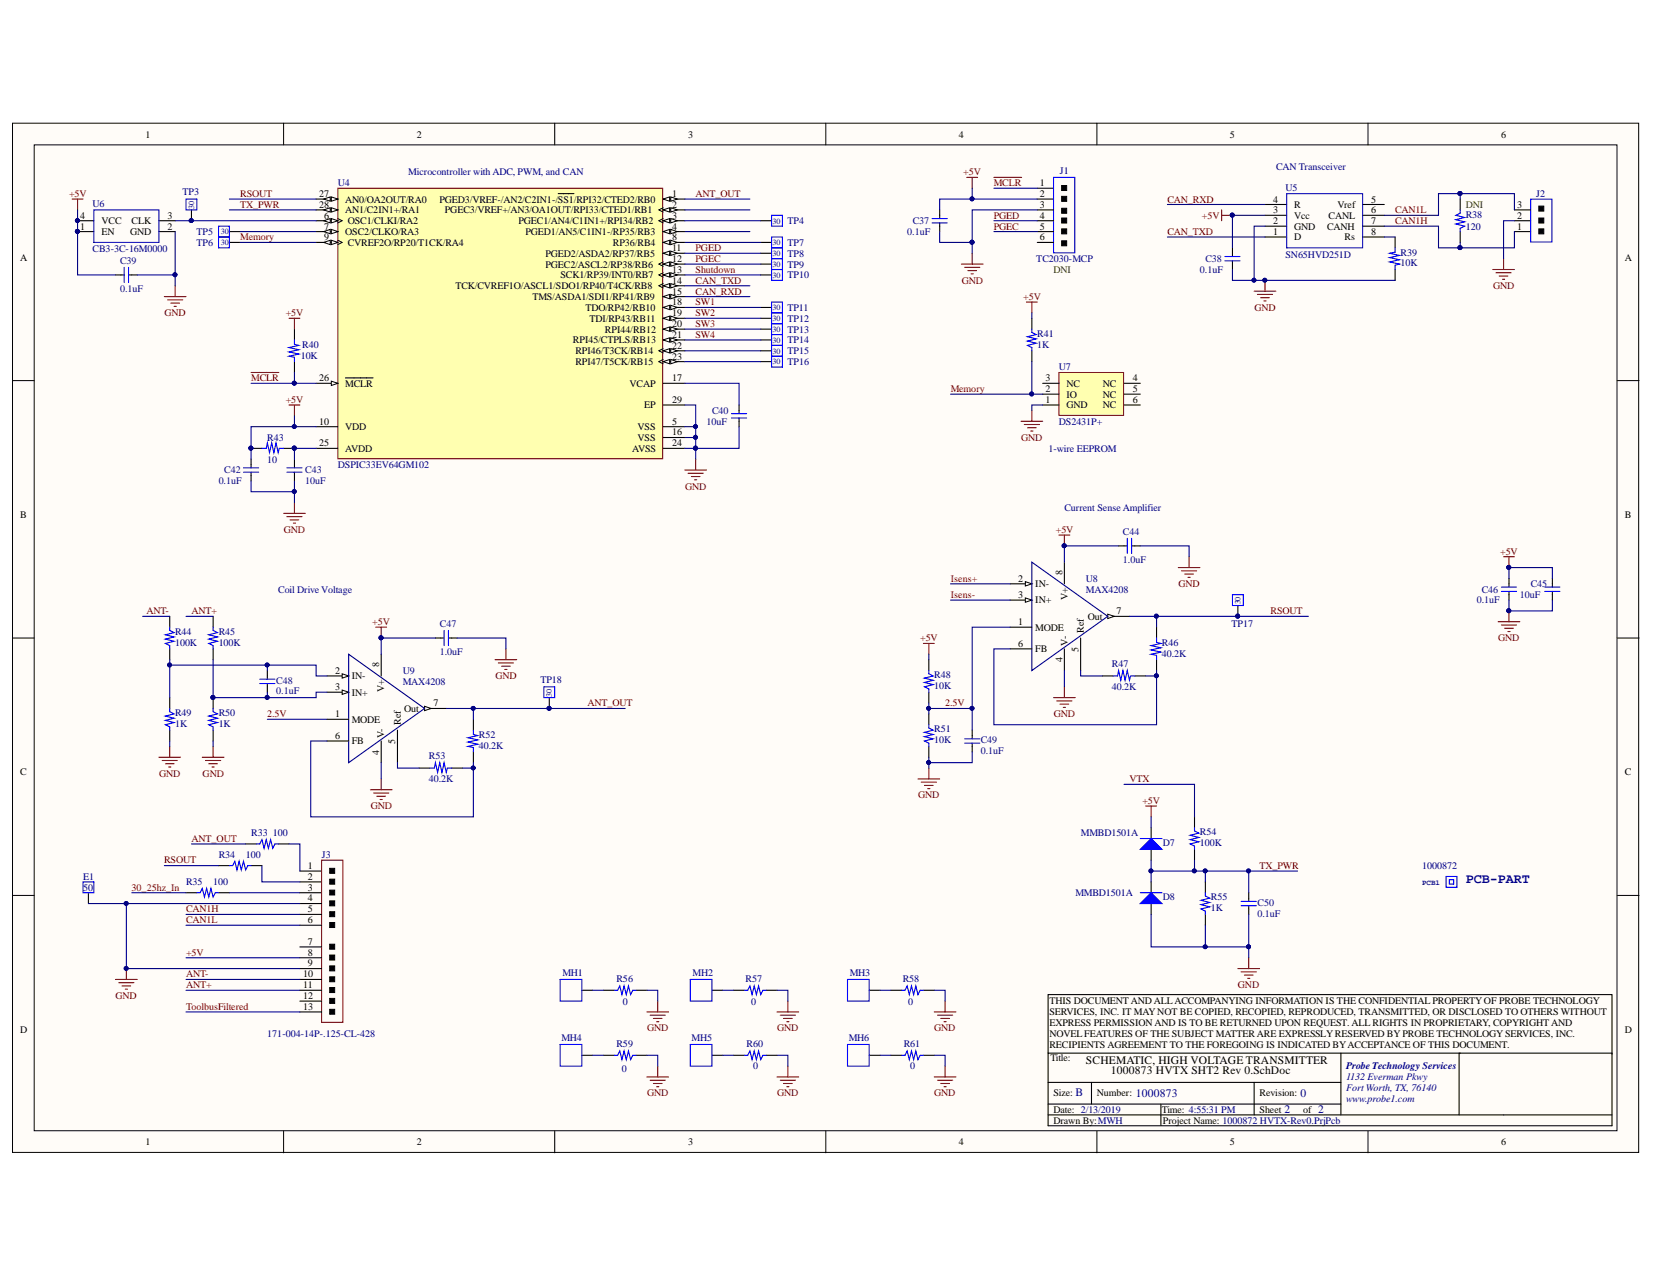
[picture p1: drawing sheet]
<svg xmlns="http://www.w3.org/2000/svg" width="279mm" height="216mm" viewBox="0 0 279 216" stroke-linecap="round" stroke-linejoin="round" font-family="sans-serif">
<defs><g id="words">
<text font-size="2.3" fill="#000080" x="247.7" y="149.3">PCB-PART</text>
<g font-size="1.9">
<text x="183.5" y="179.9">SCHEMATIC, HIGH VOLTAGE TRANSMITTER</text>
<text x="187.8" y="181.6">1000873 HVTX SHT2 Rev 0.SchDoc</text>
</g>
<g font-size="1.9" fill="#000080">
<text x="181.8" y="185.4">B</text>
<text x="192" y="185.5">1000873</text>
<text x="219.8" y="185.5">0</text>
<text x="217.1" y="188.2">2</text>
<text x="222.8" y="188.2">2</text>
</g>
<g font-size="1.7">
<text x="24.6" y="23.3">1</text>
<text x="70.5" y="23.3">2</text>
<text x="116.3" y="23.3">3</text>
<text x="162.1" y="23.3">4</text>
<text x="207.9" y="23.3">5</text>
<text x="253.7" y="23.3">6</text>
<text x="54" y="33.3">27</text>
<text x="54" y="35.1">28</text>
<text x="58.4" y="34.3">AN0/OA2OUT/RA0</text>
<text x="74.3" y="34.3">PGED3/VREF-/AN2/C2IN1-/SS1/RPI32/CTED2/RB0</text>
<text x="113.6" y="33.3">1</text>
<text x="113.6" y="35.1">2</text>
<text x="175.8" y="31.5">1</text>
<text x="175.8" y="33.3">2</text>
<text x="175.8" y="35.1">3</text>
<text x="215.2" y="34.3">4</text>
<text x="218.7" y="35.1">R</text>
<text x="226.1" y="35.1">Vref</text>
<text x="231.8" y="34.3">5</text>
<text x="256.4" y="35.1">3</text>
<text x="13.5" y="38.8">1</text>
<text x="13.5" y="37">4</text>
<text x="17.2" y="39.7">EN</text>
<text x="17.2" y="37.9">VCC</text>
<text x="22" y="39.7">GND</text>
<text x="22.2" y="37.9">CLK</text>
<text x="28.3" y="38.8">2</text>
<text x="28.3" y="37">3</text>
<text x="54.8" y="37">6</text>
<text x="54.8" y="38.8">7</text>
<text x="54.8" y="40.6">9</text>
<text x="58.4" y="39.7">OSC2/CLKO/RA3</text>
<text x="58.4" y="36">AN1/C2IN1+/RA1</text>
<text x="58.8" y="37.9">OSC1/CLKI/RA2</text>
<text x="58.8" y="41.5">CVREF2O/RP20/T1CK/RA4</text>
<text x="75.2" y="36">PGEC3/VREF+/AN3/OA1OUT/RPI33/CTED1/RB1</text>
<text x="87.6" y="37.9">PGEC1/AN4/C1IN1+/RPI34/RB2</text>
<text x="88.8" y="39.7">PGED1/AN5/C1IN1-/RP35/RB3</text>
<text x="103.6" y="41.5">RP36/RB4</text>
<text x="113.6" y="37">3</text>
<text x="113.6" y="38.8">4</text>
<text x="113.6" y="40.6">8</text>
<text x="175.8" y="37">4</text>
<text x="175.8" y="38.8">5</text>
<text x="175.8" y="40.6">6</text>
<text x="215.2" y="39.7">1</text>
<text x="215.2" y="37.9">2</text>
<text x="215.2" y="36">3</text>
<text x="218.7" y="40.6">D</text>
<text x="218.7" y="38.8">GND</text>
<text x="218.7" y="37">Vcc</text>
<text x="224.3" y="38.8">CANH</text>
<text x="224.6" y="37">CANL</text>
<text x="227.3" y="40.6">Rs</text>
<text x="231.8" y="39.7">8</text>
<text x="231.8" y="37.9">7</text>
<text x="231.8" y="36">6</text>
<text x="256.4" y="38.8">1</text>
<text x="256.4" y="37">2</text>
<text x="3.4" y="44.1">A</text>
<text x="92.2" y="43.4">PGED2/ASDA2/RP37/RB5</text>
<text x="92.2" y="45.2">PGEC2/ASCL2/RP38/RB6</text>
<text x="94.7" y="47">SCK1/RP39/INT0/RB7</text>
<text x="113.6" y="42.5">11</text>
<text x="113.6" y="44.3">12</text>
<text x="113.6" y="46.1">13</text>
<text x="113.6" y="47.9">14</text>
<text x="274.6" y="44.1">A</text>
<text x="77" y="48.9">TCK/CVREF1O/ASCL1/SDO1/RP40/T4CK/RB8</text>
<text x="90" y="50.7">TMS/ASDA1/SDI1/RP41/RB9</text>
<text x="99" y="52.5">TDO/RP42/RB10</text>
<text x="113.6" y="49.8">15</text>
<text x="113.6" y="51.6">18</text>
<text x="113.6" y="53.4">19</text>
<text x="96.8" y="58">RPI45/CTPLS/RB13</text>
<text x="97.3" y="59.9">RPI46/T3CK/RB14</text>
<text x="99.6" y="54.4">TDI/RP43/RB11</text>
<text x="102.3" y="56.2">RPI44/RB12</text>
<text x="113.6" y="55.3">20</text>
<text x="113.6" y="57.1">21</text>
<text x="113.6" y="58.9">22</text>
<text x="54" y="64.4">26</text>
<text x="58.4" y="65.4">MCLR</text>
<text x="97.3" y="61.7">RPI47/T5CK/RB15</text>
<text x="106.4" y="65.4">VCAP</text>
<text x="113.6" y="64.4">17</text>
<text x="113.6" y="60.8">23</text>
<text x="176.7" y="64.4">3</text>
<text x="180.2" y="65.4">NC</text>
<text x="186.4" y="65.4">NC</text>
<text x="191.5" y="64.4">4</text>
<text x="54" y="71.8">10</text>
<text x="108.9" y="69">EP</text>
<text x="113.6" y="71.8">5</text>
<text x="113.6" y="68.1">29</text>
<text x="176.7" y="68.1">1</text>
<text x="176.7" y="66.3">2</text>
<text x="180.2" y="69">GND</text>
<text x="180.2" y="67.2">IO</text>
<text x="186.4" y="69">NC</text>
<text x="186.4" y="67.2">NC</text>
<text x="191.5" y="68.1">6</text>
<text x="191.5" y="66.3">5</text>
<text x="54" y="75.4">25</text>
<text x="58.4" y="72.7">VDD</text>
<text x="58.4" y="76.4">AVDD</text>
<text x="106.8" y="76.4">AVSS</text>
<text x="107.8" y="72.7">VSS</text>
<text x="107.8" y="74.5">VSS</text>
<text x="113.6" y="73.6">16</text>
<text x="113.6" y="75.4">24</text>
<text x="3.4" y="87.6">B</text>
<text x="274.6" y="87.6">B</text>
<text x="172.1" y="98.3">2</text>
<text x="172.1" y="101.1">3</text>
<text x="175" y="99.3">IN-</text>
<text x="175" y="102">IN+</text>
<text x="179.6" y="97.2" transform="rotate(-90 179.6 97.2)">8</text>
<text x="180.5" y="101.4" transform="rotate(-90 180.5 101.4)">V+</text>
<text x="172.1" y="105.7">1</text>
<text x="175" y="106.6">MODE</text>
<text x="183.2" y="107" transform="rotate(-90 183.2 107)">Ref</text>
<text x="183.9" y="104.8">Out</text>
<text x="188.7" y="103.8">7</text>
<text x="56.7" y="113.9">2</text>
<text x="64.1" y="112.8" transform="rotate(-90 64.1 112.8)">8</text>
<text x="172.1" y="109.3">6</text>
<text x="175" y="110.3">FB</text>
<text x="179.6" y="112" transform="rotate(-90 179.6 112)">4</text>
<text x="180.5" y="109.2" transform="rotate(-90 180.5 109.2)">V-</text>
<text x="182.3" y="110.2" transform="rotate(-90 182.3 110.2)">5</text>
<text x="56.7" y="116.7">3</text>
<text x="59.5" y="114.8">IN-</text>
<text x="59.5" y="117.6">IN+</text>
<text x="65" y="116.9" transform="rotate(-90 65 116.9)">V+</text>
<text x="73.2" y="119.4">7</text>
<text x="56.7" y="121.3">1</text>
<text x="56.7" y="124.9">6</text>
<text x="59.5" y="122.2">MODE</text>
<text x="59.5" y="125.8">FB</text>
<text x="65" y="124.7" transform="rotate(-90 65 124.7)">V-</text>
<text x="66.8" y="125.7" transform="rotate(-90 66.8 125.7)">5</text>
<text x="67.7" y="122.5" transform="rotate(-90 67.7 122.5)">Ref</text>
<text x="68.3" y="120.3">Out</text>
<text x="3.4" y="131.1">C</text>
<text x="64.1" y="127.6" transform="rotate(-90 64.1 127.6)">4</text>
<text x="274.6" y="131.1">C</text>
<text x="52" y="146.9">1</text>
<text x="52" y="148.7">2</text>
<text x="52" y="150.6">3</text>
<text x="52" y="152.4">4</text>
<text x="52" y="154.2">5</text>
<text x="52" y="156.1">6</text>
<text x="52" y="159.7">7</text>
<text x="52" y="161.6">8</text>
<text x="51.3" y="165.2">10</text>
<text x="51.3" y="167.1">11</text>
<text x="52" y="163.4">9</text>
<text x="51.3" y="168.9">12</text>
<text x="51.3" y="170.7">13</text>
<text x="177.4" y="169.8">THIS DOCUMENT AND ALLACCOMPANYING INFORMATION IS THE CONFIDENTIAL PROPERTYOF PROBE TECHNOLOGY</text>
<text x="177.4" y="171.7">SERVICES, INC. IT MAYNOT BE COPIED, RECOPIED, REPRODUCED, TRANSMITTED, OR DISCLOSED TO OTHERS WITHOUT</text>
<text x="177.4" y="173.5">EXPRESS PERMISSION AND IS TO BE RETURNED UPON REQUEST. ALL RIGHTS IN PROPRIETARY, COPYRIGHT AND</text>
<text x="3.4" y="174.6">D</text>
<text x="177.4" y="175.3">NOVEL FEATURES OF THE SUBJECT MATTER ARE EXPRESSLYRESERVED BY PROBE TECHNOLOGY SERVICES, INC.</text>
<text x="177.4" y="177.2">RECIPIENTS AGREEMENT TO THE FOREGOING IS INDICATED BYACCEPTANCE OF THIS DOCUMENT.</text>
<text x="177.5" y="179.4">Title:</text>
<text x="274.6" y="174.6">D</text>
<text x="178" y="185.4">Size:</text>
<text x="185.4" y="185.4">Number:</text>
<text x="212.9" y="185.4">Revision:</text>
<text x="178" y="188.1">Date: 2/13/2019</text>
<text x="178" y="190">Drawn By:MWH</text>
<text x="196.4" y="188.1">Time: 4:55:31 PM</text>
<text x="196.6" y="190">Project Name: 1000872 HVTX-Rev0.PrjPcb</text>
<text x="212.9" y="188.1">Sheet</text>
<text x="220.2" y="188.1">of</text>
<text x="24.6" y="193.6">1</text>
<text x="70.5" y="193.6">2</text>
<text x="116.3" y="193.6">3</text>
<text x="162.1" y="193.6">4</text>
<text x="207.9" y="193.6">5</text>
<text x="253.7" y="193.6">6</text>
</g>
<g font-size="1.7" fill="#000080">
<text x="69" y="29.6">Microcontroller with ADC, PWM, and CAN</text>
<text x="179.1" y="29.4">J1</text>
<text x="215.7" y="28.8">CAN Transceiver</text>
<text x="15.6" y="34.9">U6</text>
<text x="30.9" y="32.9">TP3</text>
<text x="57.1" y="31.5">U4</text>
<text x="217.3" y="32.2">U5</text>
<text x="259.7" y="33.3">J2</text>
<text x="33.2" y="39.7">TP5</text>
<text x="33.2" y="41.5">TP6</text>
<text x="133.1" y="41.5">TP7</text>
<text x="133.1" y="37.9">TP4</text>
<text x="247.7" y="38.8">120</text>
<text x="247.7" y="36.8">R38</text>
<text x="15.6" y="42.6">CB3-3C-16M0000</text>
<text x="133.1" y="47">TP10</text>
<text x="133.1" y="45.2">TP9</text>
<text x="133.1" y="43.4">TP8</text>
<text x="175.2" y="44.3">TC2030-MCP</text>
<text x="217.3" y="43.6">SN65HVD251D</text>
<text x="236.7" y="45">10K</text>
<text x="236.7" y="43.2">R39</text>
<text x="133.1" y="52.5">TP11</text>
<text x="51.1" y="58.8">R40</text>
<text x="133.1" y="59.9">TP15</text>
<text x="133.1" y="58">TP14</text>
<text x="133.1" y="56.2">TP13</text>
<text x="133.1" y="54.4">TP12</text>
<text x="175.3" y="58.8">1K</text>
<text x="175.3" y="56.9">R41</text>
<text x="50.8" y="60.6">10K</text>
<text x="133.1" y="61.7">TP16</text>
<text x="179" y="62.6">U7</text>
<text x="179" y="71.8">DS2431P+</text>
<text x="45.2" y="74.5">R43</text>
<text x="177.2" y="76.4">1-wire EEPROM</text>
<text x="45.2" y="78.2">10</text>
<text x="57.1" y="79.2">DSPIC33EV64GM102</text>
<text x="179.9" y="86.4">Current Sense Amplifier</text>
<text x="47" y="100.2">Coil Drive Voltage</text>
<text x="183.5" y="98.3">U8</text>
<text x="183.5" y="100.2">MAX4208</text>
<text x="29.6" y="107.3">R44</text>
<text x="37" y="107.3">R45</text>
<text x="208.2" y="106">TP17</text>
<text x="29.6" y="109.2">100K</text>
<text x="37" y="109.2">100K</text>
<text x="68.1" y="113.9">U9</text>
<text x="187.9" y="112.8">R47</text>
<text x="196.4" y="111">40.2K</text>
<text x="196.4" y="109.2">R46</text>
<text x="68.1" y="115.8">MAX4208</text>
<text x="91.3" y="115.4">TP18</text>
<text x="157.9" y="116.5">10K</text>
<text x="157.9" y="114.7">R48</text>
<text x="187.9" y="116.7">40.2K</text>
<text x="29.6" y="122.9">1K</text>
<text x="29.6" y="121.1">R49</text>
<text x="37" y="122.9">1K</text>
<text x="37" y="121.1">R50</text>
<text x="80.9" y="124.7">R52</text>
<text x="157.9" y="125.7">10K</text>
<text x="157.9" y="123.8">R51</text>
<text x="72.5" y="128.4">R53</text>
<text x="80.9" y="126.6">40.2K</text>
<text x="72.5" y="132.3">40.2K</text>
<text x="42.5" y="141.4">R33</text>
<text x="46.1" y="141.4">100</text>
<text x="182.7" y="141.4">MMBD1501A</text>
<text x="196.6" y="143.1">D7</text>
<text x="202.8" y="143.1">100K</text>
<text x="202.8" y="141.2">R54</text>
<text x="14" y="148.7">E1</text>
<text x="31.5" y="149.7">R35</text>
<text x="36" y="149.7">100</text>
<text x="37" y="145.1">R34</text>
<text x="41.5" y="145.1">100</text>
<text x="54.4" y="145.1">J3</text>
<text x="240.4" y="146.9">1000872</text>
<text x="14" y="150.6">50</text>
<text x="181.8" y="151.5">MMBD1501A</text>
<text x="196.6" y="152.2">D8</text>
<text x="204.7" y="154.1">1K</text>
<text x="204.7" y="152.2">R55</text>
<text x="95.1" y="165.1">MH1</text>
<text x="104.2" y="166">R56</text>
<text x="117.1" y="165.1">MH2</text>
<text x="126" y="166">R57</text>
<text x="143.6" y="165.1">MH3</text>
<text x="152.6" y="166">R58</text>
<text x="105.3" y="170">0</text>
<text x="127" y="170">0</text>
<text x="153.5" y="170">0</text>
<text x="45.2" y="175.3">171-004-14P-.125-CL-428</text>
<text x="94.9" y="176.1">MH4</text>
<text x="104.2" y="177">R59</text>
<text x="116.9" y="176.1">MH5</text>
<text x="126.2" y="177">R60</text>
<text x="143.4" y="176.1">MH6</text>
<text x="152.8" y="177">R61</text>
<text x="105.1" y="181.2">0</text>
<text x="127.3" y="180.8">0</text>
<text x="153.9" y="180.8">0</text>
<text x="227.5" y="180.8">Probe Technology Services</text>
<text x="227.5" y="182.6">1132 Everman Pkwy</text>
<text x="227.5" y="184.5">FortWorth, TX, 76140</text>
<text x="227.5" y="186.3">www.probe1.com</text>
</g>
<g font-size="1.7" fill="#800000">
<text x="162.8" y="29.6">+5V</text>
<text x="11.7" y="33.3">+5V</text>
<text x="40.6" y="35.1">TX_PWR</text>
<text x="40.6" y="33.3">RSOUT</text>
<text x="117.6" y="33.3">ANT_OUT</text>
<text x="168" y="31.5">MCLR</text>
<text x="197.3" y="34.3">CAN_RXD</text>
<text x="40.6" y="40.6">Memory</text>
<text x="168" y="37">PGED</text>
<text x="168" y="38.8">PGEC</text>
<text x="197.3" y="39.7">CAN_TXD</text>
<text x="203.2" y="37">+5V</text>
<text x="235.8" y="37.9">CAN1H</text>
<text x="235.8" y="36">CAN1L</text>
<text x="117.6" y="47.9">CAN_TXD</text>
<text x="117.6" y="42.5">PGED</text>
<text x="117.6" y="44.3">PGEC</text>
<text x="117.6" y="46.1">Shutdown</text>
<text x="162.6" y="47.9">GND</text>
<text x="27.8" y="53.4">GND</text>
<text x="48.3" y="53.4">+5V</text>
<text x="117.6" y="49.8">CAN_RXD</text>
<text x="117.6" y="51.6">SW1</text>
<text x="117.6" y="53.4">SW2</text>
<text x="173" y="50.7">+5V</text>
<text x="212" y="52.5">GND</text>
<text x="252.4" y="48.9">GND</text>
<text x="117.6" y="57.1">SW4</text>
<text x="117.6" y="55.3">SW3</text>
<text x="42.5" y="64.4">MCLR</text>
<text x="48.3" y="68.1">+5V</text>
<text x="160.7" y="66.3">Memory</text>
<text x="172.6" y="74.5">GND</text>
<text x="115.8" y="82.8">GND</text>
<text x="48" y="90.1">GND</text>
<text x="178.5" y="90.1">+5V</text>
<text x="253.6" y="93.8">+5V</text>
<text x="160.7" y="101.1">Isens-</text>
<text x="160.7" y="98.3">Isens+</text>
<text x="199.2" y="99.3">GND</text>
<text x="24.8" y="103.8">ANT-</text>
<text x="32.4" y="103.8">ANT+</text>
<text x="62.9" y="105.7">+5V</text>
<text x="214.8" y="103.8">RSOUT</text>
<text x="155.5" y="108.4">+5V</text>
<text x="253.2" y="108.4">GND</text>
<text x="83.7" y="114.8">GND</text>
<text x="99.3" y="119.4">ANT_OUT</text>
<text x="159.8" y="119.4">2.5V</text>
<text x="45.2" y="121.3">2.5V</text>
<text x="178.1" y="121.3">GND</text>
<text x="26.9" y="131.3">GND</text>
<text x="34.3" y="131.3">GND</text>
<text x="62.7" y="136.8">GND</text>
<text x="155.2" y="135">GND</text>
<text x="190.9" y="132.3">VTX</text>
<text x="193.1" y="135.9">+5V</text>
<text x="32.4" y="142.3">ANT_OUT</text>
<text x="27.7" y="146">RSOUT</text>
<text x="212.9" y="146.9">TX_PWR</text>
<text x="22.2" y="150.6">30_25hz_In</text>
<text x="31.5" y="154.2">CAN1H</text>
<text x="31.5" y="161.6">+5V</text>
<text x="31.5" y="156.1">CAN1L</text>
<text x="31.5" y="167.1">ANT+</text>
<text x="31.5" y="165.2">ANT-</text>
<text x="209.3" y="167.1">GND</text>
<text x="19.5" y="168.9">GND</text>
<text x="31.5" y="170.7">ToolbusFiltered</text>
<text x="109.4" y="174.4">GND</text>
<text x="131.4" y="174.4">GND</text>
<text x="157.9" y="174.4">GND</text>
<text x="109.4" y="185.4">GND</text>
<text x="131.4" y="185.4">GND</text>
<text x="157.9" y="185.4">GND</text>
</g>
<g font-size="1.7" fill="#008000">
<text x="247.7" y="35.1">DNI</text>
<text x="178" y="46.1">DNI</text>
</g>
<g font-size="1.7" fill="#11037f">
<text x="153.3" y="39.7">0.1uF</text>
<text x="154.3" y="37.9">C37</text>
<text x="20.3" y="44.7">C39</text>
<text x="202.8" y="46.1">0.1uF</text>
<text x="203.8" y="44.3">C38</text>
<text x="20.3" y="49.4">0.1uF</text>
<text x="119.4" y="71.8">10uF</text>
<text x="120.4" y="69.9">C40</text>
<text x="37" y="81.9">0.1uF</text>
<text x="37.9" y="80">C42</text>
<text x="51.6" y="81.9">10uF</text>
<text x="51.6" y="80">C43</text>
<text x="189.8" y="95.2">1.0uF</text>
<text x="189.8" y="90.5">C44</text>
<text x="249.6" y="102">0.1uF</text>
<text x="250.4" y="100.2">C46</text>
<text x="256.9" y="101.1">10uF</text>
<text x="258.7" y="99.3">C45</text>
<text x="74.3" y="106">C47</text>
<text x="74.3" y="110.8">1.0uF</text>
<text x="46.7" y="117.4">0.1uF</text>
<text x="46.7" y="115.6">C48</text>
<text x="165.8" y="125.7">C49</text>
<text x="165.8" y="127.5">0.1uF</text>
<text x="212.6" y="155">0.1uF</text>
<text x="212.6" y="153.1">C50</text>
</g>
<g font-size="1.4" fill="#000080">
<text x="32.8" y="35.3" transform="rotate(-90 32.8 35.3)">30</text>
<text x="37.3" y="39.6">30</text>
<text x="37.3" y="41.4">30</text>
<text x="130.6" y="41.4">30</text>
<text x="130.6" y="37.8">30</text>
<text x="130.6" y="46.9">30</text>
<text x="130.6" y="45.1">30</text>
<text x="130.6" y="43.3">30</text>
<text x="130.6" y="52.4">30</text>
<text x="130.6" y="59.8">30</text>
<text x="130.6" y="57.9">30</text>
<text x="130.6" y="56.1">30</text>
<text x="130.6" y="54.3">30</text>
<text x="130.6" y="61.6">30</text>
<text x="209.7" y="102.2" transform="rotate(-90 209.7 102.2)">30</text>
<text x="93.3" y="117.8" transform="rotate(-90 93.3 117.8)">30</text>
</g>
<text font-size="1.3" fill="#000080" x="240.4" y="149.6">PCB1</text>
</g></defs>
<g fill="#fffcf8" stroke="#000" stroke-width=".17">
<path d="M2.1 20.8h274.9v174h-274.9z"/>
<path d="M5.8 24.5h267.5v166.7h-267.5z"/>
</g>
<g fill="none" stroke="#000" stroke-width=".17">
<path d="M47.9 20.8v3.7M93.8 20.8v3.7M139.6 20.8v3.7M185.4 20.8v3.7M231.2 20.8v3.7M2.1 64.3h3.7M273.4 64.3h3.7M2.1 107.9h3.7M273.4 107.9h3.7M2.1 151.4h3.7M273.4 151.4h3.7M47.9 191.2v3.7"/>
<path d="M93.8 191.2v3.7M139.6 191.2v3.7M185.4 191.2v3.7M231.2 191.2v3.7"/>
</g>
<g fill="none" stroke="#000" stroke-width=".18">
<path d="M158.8 35.5v1.5M158.8 37.7v1.5M175.3 39.2h2.8M175.3 37.3h2.8M175.3 35.5h2.8M175.3 31.8h2.8M175.3 33.7h2.8M246.8 33.7v1.8M246.8 39.2v1.8M256 39.2h2.7M256 37.3h2.7M256 35.5h2.7"/>
<path d="M19.5 46.5h1.5M21.7 46.5h1.5M49.8 55.6v1.9M175.3 41h2.8M208.3 41.9v1.5M208.3 44.1v1.5M235.8 40.1v1.8M235.8 45.6v1.8M42.4 75.8h1.9M42.4 77.6v1.5M42.4 79.8v1.5M47.9 75.8h1.9"/>
<path d="M49.8 61.1v1.9M49.8 77.6v1.5M49.8 79.8v1.5M124.9 68.5v1.4M124.9 70.7v1.4M255.1 97.8v1.5M255.1 100v1.5M262.4 97.8v1.5M262.4 100v1.5M194.6 139.9v1.9M194.6 143.6v1.8M211.1 150.9v1.5"/>
<path d="M211.1 153.1v1.5M98.3 167.4h1.9M98.3 178.4h1.9M102 167.4h1.8M102 178.4h1.8M107.5 167.4h1.8M107.5 178.4h1.8M120.3 167.4h1.9M120.3 178.4h1.9M124 167.4h1.8M124 178.4h1.8M129.5 167.4h1.8"/>
<path d="M129.5 178.4h1.8M177.2 178.1v-9.9h95.3v10M226.6 178.1v10.4M246.8 178.1h-69.6v12.2h95.3v-12.2h-25.9v10.4M177.2 183h49.4M177.2 188.5h95.3M177.2 186.7h49.4M184.5 183v3.7M196.2 186.7v3.4M212 183v5.5"/>
</g>
<g fill="none" stroke="#800000" stroke-width=".18">
<path d="M12.2 33.7h1.8M13.1 33.7v1.8M163.4 30h1.8M164.3 30v1.8M168 30h4.7M206.5 35.5v1.8M206.5 36.4h1.8M27.8 50.1h3.6M28.3 50.7h2.6M28.9 51.2h1.4M29.4 51.8h.4M29.6 48.3v1.8"/>
<path d="M48.9 53.8h1.8M49.8 53.8v1.8M162.5 44.7h3.7M163 45.2h2.6M163.6 45.8h1.5M164.1 46.3h.4M164.3 42.8v1.9M212 49.2h3.6M212.5 49.8h2.6M213.1 50.3h1.4M213.6 50.9h.4M213.8 47.4v1.8"/>
<path d="M252.3 45.6h3.7M252.9 46.1h2.5M253.4 46.7h1.5M254 47.2h.3M254.1 43.7v1.9M42.4 63h4.7M48.9 68.5h1.8M49.8 68.5v1.8M115.8 79.5h3.6M117.6 77.6v1.9M47.9 86.8h3.7M48.5 87.3h2.6"/>
<path d="M49 87.9h1.5M49.6 88.4h.4M49.8 85v1.8M116.3 80h2.6M116.9 80.6h1.4M117.4 81.1h.4M254.1 94.1h1.9M255.1 94.1v1.9M253.2 105.1h3.7M253.8 105.7h2.5M254.3 106.2h1.5M254.9 106.8h.3"/>
<path d="M255.1 103.3v1.8M193.7 136.3h1.8M194.6 136.3v1.8M19.5 165.6h3.7M20.1 166.1h2.5M20.6 166.7h1.5M21.2 167.2h.3M21.4 163.8v1.8M109.3 171.1h3.7M109.9 171.6h2.6M110.4 172.2h1.5M111 172.7h.4"/>
<path d="M111.2 169.3v1.8M131.3 171.1h3.7M131.9 171.6h2.6M132.4 172.2h1.5M133 172.7h.4M133.2 169.3v1.8M209.2 163.8h3.7M209.8 164.3h2.6M210.3 164.9h1.5M210.9 165.4h.4M211.1 161.9v1.9M109.3 182.1h3.7"/>
<path d="M109.9 182.6h2.6M110.4 183.2h1.5M111 183.7h.4M111.2 180.3v1.8M131.3 182.1h3.7M131.9 182.6h2.6M132.4 183.2h1.5M133 183.7h.4M133.2 180.3v1.8"/>
</g>
<g fill="none" stroke="#00f" stroke-width=".18">
<path d="M157.5 37h2.6M157.5 37.7h2.6M178.1 30h3.6v12.7h-3.6zM246.8 35.5v.5l-.7 .4 1.4 .4-1.4 .3 1.4 .4-1.4 .4 1.4 .3-.7 .4v.6M258.7 33.7h3.6v7.2h-3.6zM21 45.2v2.6M21.7 45.2v2.6M49.8 57.5v.7l.7 .2-1.6 .4 1.6 .3-1.6 .4 1.6 .4-1.6 .3 .9 .2v.7M207 43.4h2.6M207 44.1h2.6M235.8 41.9v.7l-.9 .2 1.6 .4-1.6 .4 1.6 .3-1.6 .4 1.6 .4-.7 .1v.8M41.2 79.1h2.5"/>
<path d="M41.2 79.8h2.5M44.3 75.8h.7l.2-.9 .4 1.6 .3-1.6 .4 1.6 .4-1.6 .3 1.6 .2-.7h.7M48.5 79.1h2.6M48.5 79.8h2.6M123.6 69.9h2.6M123.6 70.7h2.6M253.8 99.3h2.5M253.8 100h2.5M261.1 99.3h2.6M261.1 100h2.6M209.8 153.1h2.6M209.8 152.4h2.6"/>
<path d="M244.4 148.2h1.9v1.8h-1.9zM245 148.7h.7v.8h-.7zM94.7 165.6h3.6v3.7h-3.6zM94.7 176.6h3.6v3.7h-3.6zM103.8 167.4h.6l.4-.7 .3 1.5 .4-1.5 .4 1.5 .3-1.5 .4 1.5 .4-.8h.5M103.8 178.4h.6l.4-.7 .3 1.5 .4-1.5 .4 1.5 .3-1.5 .4 1.5 .4-.8h.5M116.7 165.6h3.6v3.7h-3.6zM116.7 176.6h3.6v3.7h-3.6zM125.8 167.4h.6l.4-.7 .3 1.5 .4-1.5 .4 1.5 .3-1.5 .4 1.5 .4-.8h.5M125.8 178.4h.6l.4-.7 .3 1.5 .4-1.5 .4 1.5 .3-1.5 .4 1.5 .4-.8h.5"/>
</g>
<g fill="#000080" stroke="#000080" stroke-width=".17">
<circle cx="49.7" cy="75.8" r=".33"/>
<circle cx="42.4" cy="75.8" r=".33"/>
<circle cx="213.8" cy="47.4" r=".33"/>
<circle cx="255" cy="95.9" r=".33"/>
<circle cx="255" cy="103.3" r=".33"/>
<circle cx="208.3" cy="36.4" r=".33"/>
<circle cx="21.3" cy="163.7" r=".33"/>
</g>
<path d="M179.4 31.4h.9v.8h-.9zM179.4 33.2h.9v.8h-.9zM179.4 35.2h.9v.9h-.9zM179.4 36.9h.9v.8h-.9zM179.4 38.7h.9v.8h-.9zM260.1 38.7h.8v.8h-.8zM260.1 36.9h.8v.8h-.8zM260.1 34.8h.8v.9h-.8zM179.4 40.7h.9v.9h-.9z" fill="#000" stroke="#000" stroke-width=".17"/>
<path d="M192.7 143.6l1.9-1.8 1.8 1.8z" fill="#00f"/>
<path d="M192.7 143.6l1.9-1.8 1.8 1.8zM192.7 141.8h3.7" fill="none" stroke="#00f" stroke-width=".18"/>
<path d="M194.6 149.1v1.8M194.6 152.8v1.8" fill="none" stroke="#000" stroke-width=".18"/>
<path d="M192.7 152.8l1.9-1.9 1.8 1.9z" fill="#00f"/>
<path d="M192.7 152.8l1.9-1.9 1.8 1.9zM192.7 150.9h3.7" fill="none" stroke="#00f" stroke-width=".18"/>
<path d="M57.1 31.8h54.9v45.8h-54.9z" fill="#ffffb0" stroke="#800000" stroke-width=".17"/>
<path d="M112.1 33.7h3.7" fill="none" stroke="#000" stroke-width=".18"/>
<path d="M112.1 33.7l1.1-.4v.7z" fill="#fffcf8"/>
<path d="M112.1 33.7l1.1-.4v.7z" fill="none" stroke="#000" stroke-width=".17"/>
<path d="M113.4 33.3l1.1 .4-1.1 .3z" fill="#fffcf8"/>
<path d="M112.1 35.1l-.7 .4 .7 .4M113.4 33.3l1.1 .4-1.1 .3z" fill="none" stroke="#000" stroke-width=".17"/>
<path d="M94.3 32.7h2.7M112.1 35.5h3.7" fill="none" stroke="#000" stroke-width=".18"/>
<path d="M112.1 35.5l1.1-.4v.8z" fill="#fffcf8"/>
<path d="M112.1 35.5l1.1-.4v.8z" fill="none" stroke="#000" stroke-width=".17"/>
<path d="M113.4 35.1l1.1 .4-1.1 .4z" fill="#fffcf8"/>
<path d="M112.1 37l-.7 .3 .7 .4M113.4 35.1l1.1 .4-1.1 .4z" fill="none" stroke="#000" stroke-width=".17"/>
<path d="M112.1 37.3h3.7" fill="none" stroke="#000" stroke-width=".18"/>
<path d="M112.1 37.3l1.1-.3v.7z" fill="#fffcf8"/>
<path d="M112.1 37.3l1.1-.3v.7z" fill="none" stroke="#000" stroke-width=".17"/>
<path d="M113.4 37l1.1 .3-1.1 .4z" fill="#fffcf8"/>
<path d="M113.4 37l1.1 .3-1.1 .4z" fill="none" stroke="#000" stroke-width=".17"/>
<path d="M112.1 39.2h3.7" fill="none" stroke="#000" stroke-width=".18"/>
<path d="M112.1 39.2l1.1-.4v.7z" fill="#fffcf8"/>
<path d="M112.1 39.2l1.1-.4v.7z" fill="none" stroke="#000" stroke-width=".17"/>
<path d="M113.4 38.8l1.1 .4-1.1 .3z" fill="#fffcf8"/>
<path d="M57.1 37l.7 .3-.7 .4M113.4 38.8l1.1 .4-1.1 .3z" fill="none" stroke="#000" stroke-width=".17"/>
<path d="M53.4 37.3h3.7M112.1 72.1h3.7" fill="none" stroke="#000" stroke-width=".18"/>
<path d="M56 37l1.1 .3-1.1 .4z" fill="#fffcf8"/>
<path d="M56 37l1.1 .3-1.1 .4z" fill="none" stroke="#000" stroke-width=".17"/>
<path d="M54.7 37.3l1.1-.3v.7z" fill="#fffcf8"/>
<path d="M54.7 37.3l1.1-.3v.7z" fill="none" stroke="#000" stroke-width=".17"/>
<path d="M53.4 39.2h3.7" fill="none" stroke="#000" stroke-width=".18"/>
<path d="M56 38.8l1.1 .4-1.1 .3z" fill="#fffcf8"/>
<path d="M56 38.8l1.1 .4-1.1 .3z" fill="none" stroke="#000" stroke-width=".17"/>
<path d="M54.7 39.2l1.1-.4v.7z" fill="#fffcf8"/>
<path d="M54.7 39.2l1.1-.4v.7z" fill="none" stroke="#000" stroke-width=".17"/>
<path d="M112.1 41h3.7" fill="none" stroke="#000" stroke-width=".18"/>
<path d="M112.1 41l1.1-.4v.8z" fill="#fffcf8"/>
<path d="M112.1 41l1.1-.4v.8z" fill="none" stroke="#000" stroke-width=".17"/>
<path d="M113.4 40.6l1.1 .4-1.1 .4z" fill="#fffcf8"/>
<path d="M57.1 40.6l.7 .4-.7 .4M113.4 40.6l1.1 .4-1.1 .4z" fill="none" stroke="#000" stroke-width=".17"/>
<path d="M53.4 41h3.7" fill="none" stroke="#000" stroke-width=".18"/>
<path d="M56 40.6l1.1 .4-1.1 .4z" fill="#fffcf8"/>
<path d="M56 40.6l1.1 .4-1.1 .4z" fill="none" stroke="#000" stroke-width=".17"/>
<path d="M54.7 41l1.1-.4v.8z" fill="#fffcf8"/>
<path d="M54.7 41l1.1-.4v.8z" fill="none" stroke="#000" stroke-width=".17"/>
<path d="M112.1 42.8h3.7M53.4 72.1h3.7" fill="none" stroke="#000" stroke-width=".18"/>
<path d="M112.1 42.8l1.1-.3v.7z" fill="#fffcf8"/>
<path d="M112.1 42.8l1.1-.3v.7z" fill="none" stroke="#000" stroke-width=".17"/>
<path d="M113.4 42.5l1.1 .3-1.1 .4z" fill="#fffcf8"/>
<path d="M112.1 44.3l-.7 .4 .7 .3M113.4 42.5l1.1 .3-1.1 .4z" fill="none" stroke="#000" stroke-width=".17"/>
<path d="M112.1 44.7h3.7" fill="none" stroke="#000" stroke-width=".18"/>
<path d="M112.1 44.7l1.1-.4v.7z" fill="#fffcf8"/>
<path d="M112.1 44.7l1.1-.4v.7z" fill="none" stroke="#000" stroke-width=".17"/>
<path d="M113.4 44.3l1.1 .4-1.1 .3z" fill="#fffcf8"/>
<path d="M112.1 46.1l-.7 .4 .7 .3M113.4 44.3l1.1 .4-1.1 .3z" fill="none" stroke="#000" stroke-width=".17"/>
<path d="M112.1 46.5h3.7" fill="none" stroke="#000" stroke-width=".18"/>
<path d="M112.1 46.5l1.1-.4v.7z" fill="#fffcf8"/>
<path d="M112.1 46.5l1.1-.4v.7z" fill="none" stroke="#000" stroke-width=".17"/>
<path d="M113.4 46.1l1.1 .4-1.1 .3z" fill="#fffcf8"/>
<path d="M112.1 47.9l-.7 .4 .7 .4M113.4 46.1l1.1 .4-1.1 .3z" fill="none" stroke="#000" stroke-width=".17"/>
<path d="M112.1 48.3h3.7" fill="none" stroke="#000" stroke-width=".18"/>
<path d="M112.1 48.3l1.1-.4v.8z" fill="#fffcf8"/>
<path d="M112.1 48.3l1.1-.4v.8z" fill="none" stroke="#000" stroke-width=".17"/>
<path d="M113.4 47.9l1.1 .4-1.1 .4z" fill="#fffcf8"/>
<path d="M113.4 47.9l1.1 .4-1.1 .4z" fill="none" stroke="#000" stroke-width=".17"/>
<path d="M112.1 50.1h3.7" fill="none" stroke="#000" stroke-width=".18"/>
<path d="M112.1 50.1l1.1-.3v.7z" fill="#fffcf8"/>
<path d="M112.1 50.1l1.1-.3v.7z" fill="none" stroke="#000" stroke-width=".17"/>
<path d="M113.4 49.8l1.1 .3-1.1 .4z" fill="#fffcf8"/>
<path d="M113.4 49.8l1.1 .3-1.1 .4z" fill="none" stroke="#000" stroke-width=".17"/>
<path d="M112.1 52h3.7M112.1 74h3.7M112.1 64.8h3.7" fill="none" stroke="#000" stroke-width=".18"/>
<path d="M112.1 52l1.1-.4v.7z" fill="#fffcf8"/>
<path d="M112.1 52l1.1-.4v.7z" fill="none" stroke="#000" stroke-width=".17"/>
<path d="M113.4 51.6l1.1 .4-1.1 .3z" fill="#fffcf8"/>
<path d="M113.4 51.6l1.1 .4-1.1 .3z" fill="none" stroke="#000" stroke-width=".17"/>
<path d="M112.1 53.8h3.7" fill="none" stroke="#000" stroke-width=".18"/>
<path d="M112.1 53.8l1.1-.4v.8z" fill="#fffcf8"/>
<path d="M112.1 53.8l1.1-.4v.8z" fill="none" stroke="#000" stroke-width=".17"/>
<path d="M113.4 53.4l1.1 .4-1.1 .4z" fill="#fffcf8"/>
<path d="M113.4 53.4l1.1 .4-1.1 .4z" fill="none" stroke="#000" stroke-width=".17"/>
<path d="M112.1 55.6h3.7" fill="none" stroke="#000" stroke-width=".18"/>
<path d="M112.1 55.6l1.1-.3v.7z" fill="#fffcf8"/>
<path d="M112.1 55.6l1.1-.3v.7z" fill="none" stroke="#000" stroke-width=".17"/>
<path d="M113.4 55.3l1.1 .3-1.1 .4z" fill="#fffcf8"/>
<path d="M113.4 55.3l1.1 .3-1.1 .4z" fill="none" stroke="#000" stroke-width=".17"/>
<path d="M112.1 57.5h3.7" fill="none" stroke="#000" stroke-width=".18"/>
<path d="M112.1 57.5l1.1-.4v.7z" fill="#fffcf8"/>
<path d="M112.1 57.5l1.1-.4v.7z" fill="none" stroke="#000" stroke-width=".17"/>
<path d="M113.4 57.1l1.1 .4-1.1 .3z" fill="#fffcf8"/>
<path d="M112.1 58.9l-.7 .4 .7 .4M113.4 57.1l1.1 .4-1.1 .3z" fill="none" stroke="#000" stroke-width=".17"/>
<path d="M112.1 59.3h3.7" fill="none" stroke="#000" stroke-width=".18"/>
<path d="M112.1 59.3l1.1-.4v.8z" fill="#fffcf8"/>
<path d="M112.1 59.3l1.1-.4v.8z" fill="none" stroke="#000" stroke-width=".17"/>
<path d="M113.4 58.9l1.1 .4-1.1 .4z" fill="#fffcf8"/>
<path d="M113.4 58.9l1.1 .4-1.1 .4zM112.1 60.8l-.7 .3 .7 .4" fill="none" stroke="#000" stroke-width=".17"/>
<path d="M112.1 61.1h3.7" fill="none" stroke="#000" stroke-width=".18"/>
<path d="M112.1 61.1l1.1-.3v.7z" fill="#fffcf8"/>
<path d="M112.1 61.1l1.1-.3v.7z" fill="none" stroke="#000" stroke-width=".17"/>
<path d="M113.4 60.8l1.1 .3-1.1 .4z" fill="#fffcf8"/>
<path d="M113.4 60.8l1.1 .3-1.1 .4z" fill="none" stroke="#000" stroke-width=".17"/>
<path d="M53.4 75.8h3.7M53.4 64.8h3.7M112.1 75.8h3.7" fill="none" stroke="#000" stroke-width=".18"/>
<path d="M56 64.4l1.1 .4-1.1 .4z" fill="#fffcf8"/>
<path d="M56 64.4l1.1 .4-1.1 .4z" fill="none" stroke="#000" stroke-width=".17"/>
<path d="M53.4 33.7h3.7M58.4 63.9h4.7" fill="none" stroke="#000" stroke-width=".18"/>
<path d="M56 33.3l1.1 .4-1.1 .3z" fill="#fffcf8"/>
<path d="M56 33.3l1.1 .4-1.1 .3z" fill="none" stroke="#000" stroke-width=".17"/>
<path d="M54.7 33.7l1.1-.4v.7z" fill="#fffcf8"/>
<path d="M54.7 33.7l1.1-.4v.7z" fill="none" stroke="#000" stroke-width=".17"/>
<path d="M53.4 35.5h3.7" fill="none" stroke="#000" stroke-width=".18"/>
<path d="M56 35.1l1.1 .4-1.1 .4z" fill="#fffcf8"/>
<path d="M56 35.1l1.1 .4-1.1 .4z" fill="none" stroke="#000" stroke-width=".17"/>
<path d="M54.7 35.5l1.1-.4v.8z" fill="#fffcf8"/>
<path d="M54.7 35.5l1.1-.4v.8z" fill="none" stroke="#000" stroke-width=".17"/>
<g fill="none" stroke="#000" stroke-width=".18">
<path d="M13.1 39.2h2.8M13.1 37.3h2.8M26.9 39.2h2.7M26.9 37.3h2.7M213.8 38.2h3.7M213.8 36.4h3.7M213.8 34.6h3.7M230.3 38.2h3.7M230.3 36.4h3.7M230.3 34.6h3.7M213.8 40.1h3.7M230.3 40.1h3.7"/>
<path d="M112.1 68.5h3.7M170.7 98.7h3.7M189.1 92.3h1.4M191.3 92.3h1.4M186.3 114.3h1.9M191.8 114.3h1.9M146.9 167.4h1.8M146.9 178.4h1.8M150.6 167.4h1.8M150.6 178.4h1.8M156.1 167.4h1.8M156.1 178.4h1.8"/>
</g>
<path d="M15.9 35.5h11v5.5h-11zM217.5 32.7h12.8v9.2h-12.8z" fill="none" stroke="#0000bf" stroke-width=".18"/>
<g fill="#000080" stroke="#000080" stroke-width=".17">
<circle cx="13.1" cy="39.1" r=".33"/>
<circle cx="13.1" cy="37.3" r=".33"/>
<circle cx="179.9" cy="92.3" r=".33"/>
</g>
<path d="M190.5 91v2.6M191.3 91v2.6M188.2 114.3h.7l.2-.9 .3 1.6 .4-1.6 .4 1.6 .3-1.6 .4 1.6 .2-.7h.7M143.2 165.6h3.7v3.7h-3.7zM143.2 176.6h3.7v3.7h-3.7zM152.4 167.4h.6l.3-.7 .4 1.5 .4-1.5 .3 1.5 .4-1.5 .4 1.5 .3-.8h.6M152.4 178.4h.6l.3-.7 .4 1.5 .4-1.5 .3 1.5 .4-1.5 .4 1.5 .3-.8h.6" fill="none" stroke="#00f" stroke-width=".18"/>
<g fill="none" stroke="#800000" stroke-width=".18">
<path d="M179 90.5h1.8M179.9 90.5v1.8M199.2 96h3.6M199.7 96.5h2.6M200.3 97.1h1.4M200.8 97.6h.4M201 94.1v1.9M178.1 117.9h3.6M178.6 118.5h2.6M179.2 119h1.4M179.7 119.6h.4M179.9 116.1v1.8"/>
<path d="M157.9 171.1h3.7M158.5 171.6h2.5M159 172.2h1.5M159.6 172.7h.3M159.7 169.3v1.8M157.9 182.1h3.7M158.5 182.6h2.5M159 183.2h1.5M159.6 183.7h.3M159.7 180.3v1.8"/>
</g>
<path d="M173.3 98.3l1.1 .4-1.1 .4z" fill="#fffcf8"/>
<path d="M173.3 98.3l1.1 .4-1.1 .4z" fill="none" stroke="#000" stroke-width=".17"/>
<path d="M170.7 101.5h3.7" fill="none" stroke="#000" stroke-width=".18"/>
<path d="M173.3 101.1l1.1 .4-1.1 .3z" fill="#fffcf8"/>
<path d="M173.3 101.1l1.1 .4-1.1 .3z" fill="none" stroke="#000" stroke-width=".17"/>
<path d="M187.2 104.2h3.7" fill="none" stroke="#000" stroke-width=".18"/>
<path d="M187.2 103.8l1.1 .4-1.1 .4z" fill="#fffcf8"/>
<path d="M187.2 103.8l1.1 .4-1.1 .4z" fill="none" stroke="#000" stroke-width=".17"/>
<g fill="none" stroke="#000" stroke-width=".18">
<path d="M179.9 95v3.7M55.3 114.3h3.6M73.6 107.9h1.5M75.8 107.9h1.5M170.7 106h3.7M170.7 109.7h3.7M179.9 109.7v3.7M182.7 107.9v5.5M195.5 106v1.9M195.5 111.5v1.9M70.8 129.9h1.9M76.3 129.9h1.9"/>
<path d="M164.3 123.4v1.5M164.3 125.6v1.5"/>
</g>
<path d="M174.4 95l12.8 9.2-12.8 9.2z" fill="none" stroke="#000080" stroke-width=".18"/>
<g fill="none" stroke="#800000" stroke-width=".18">
<path d="M63.5 106h1.9M64.4 106v1.9M83.7 111.5h3.6M84.2 112.1h2.6M84.8 112.6h1.4M85.3 113.2h.4M85.5 109.7v1.8M156.1 108.8h1.8M157 108.8v1.8M62.6 133.5h3.7M63.2 134.1h2.5M63.7 134.6h1.5"/>
<path d="M64.3 135.2h.3M64.4 131.7v1.8M155.2 131.7h3.6M155.7 132.2h2.6M156.3 132.8h1.4M156.8 133.3h.4M157 129.9v1.8"/>
</g>
<path d="M75.1 106.6v2.6M75.8 106.6v2.6M195.5 107.9v.7l.7 .2-1.6 .4 1.6 .3-1.6 .4 1.6 .4-1.6 .3 .9 .2v.7M72.7 129.9h.7l.2-1 .4 1.7 .3-1.7 .4 1.7 .4-1.7 .3 1.7 .2-.7h.7M163 125.6h2.6M163 124.9h2.6" fill="none" stroke="#00f" stroke-width=".18"/>
<circle cx="64.4" cy="107.8" r=".33" fill="#000080" stroke="#000080" stroke-width=".17"/>
<path d="M57.8 113.9l1.1 .4-1.1 .3z" fill="#fffcf8"/>
<path d="M57.8 113.9l1.1 .4-1.1 .3z" fill="none" stroke="#000" stroke-width=".17"/>
<path d="M55.3 117h3.6" fill="none" stroke="#000" stroke-width=".18"/>
<path d="M57.8 116.7l1.1 .3-1.1 .4z" fill="#fffcf8"/>
<path d="M57.8 116.7l1.1 .3-1.1 .4z" fill="none" stroke="#000" stroke-width=".17"/>
<path d="M71.8 119.8h3.6" fill="none" stroke="#000" stroke-width=".18"/>
<path d="M71.8 119.4l1.1 .4-1.1 .3z" fill="#fffcf8"/>
<path d="M71.8 119.4l1.1 .4-1.1 .3z" fill="none" stroke="#000" stroke-width=".17"/>
<g fill="none" stroke="#000" stroke-width=".18">
<path d="M32.4 35.5v1.8M38.8 39.2h1.8M128.6 37.3h1.8M38.8 41h1.8M128.6 41h1.8M128.6 59.3h1.8M128.6 57.5h1.8M128.6 55.6h1.8M128.6 53.8h1.8M128.6 52h1.8M128.6 46.5h1.8M128.6 44.7h1.8"/>
<path d="M128.6 42.8h1.8M128.6 61.1h1.8M28.7 104.2v1.8M28.7 109.7v1.8M28.7 117.9v1.9M36 104.2v1.8M36 109.7v1.8M36 117.9v1.9M45.2 113.4v1.4M45.2 115.6v1.4M64.4 110.6v3.7M92.8 117.9v1.9"/>
<path d="M209.2 102.4v1.8M28.7 123.4v1.9M36 123.4v1.9M55.3 121.6h3.6M55.3 125.3h3.6M64.4 125.3v3.6M67.2 123.4v5.5M80 121.6v1.8M80 127.1v1.8M201.9 138.1v1.8M14.9 150.9v1.9M31.4 150.9h1.9"/>
<path d="M36.9 150.9h1.9M36.9 146.4h1.9M41.5 142.7h1.9M42.4 146.4h1.9M47 142.7h1.9M50.7 147.3h3.7M50.7 149.1h3.7M50.7 150.9h3.7M50.7 152.8h3.7M50.7 154.6h3.7M50.7 156.4h3.7M201.9 143.6v1.8"/>
<path d="M203.7 149.1v1.8M203.7 154.6v1.8M50.7 160.1h3.7M50.7 161.9h3.7M50.7 163.8h3.7M50.7 165.6h3.7M50.7 167.4h3.7M50.7 169.3h3.7M50.7 171.1h3.7"/>
</g>
<path d="M58.9 110.6l12.9 9.2-12.9 9.1z" fill="none" stroke="#000080" stroke-width=".18"/>
<g fill="none" stroke="#00f" stroke-width=".18">
<path d="M31.4 33.7h1.9v1.8h-1.9zM36.9 38.2h1.9v1.9h-1.9zM130.4 36.4h1.9v1.8h-1.9zM36.9 40.1h1.9v1.8h-1.9zM130.4 58.4h1.9v1.8h-1.9zM130.4 56.6h1.9v1.8h-1.9zM130.4 54.7h1.9v1.9h-1.9zM130.4 52.9h1.9v1.8h-1.9zM130.4 51.1h1.9v1.8h-1.9zM130.4 45.6h1.9v1.8h-1.9zM130.4 43.7h1.9v1.9h-1.9zM130.4 41.9h1.9v1.8h-1.9z"/>
<path d="M130.4 40.1h1.9v1.8h-1.9zM130.4 60.2h1.9v1.9h-1.9zM28.7 119.8v.5l.7 .4-1.4 .4 1.4 .3-1.4 .4 1.4 .4-1.4 .3 .7 .4v.5M28.7 106v.6l.7 .4-1.4 .3 1.4 .4-1.4 .4 1.4 .3-1.4 .4 .7 .4v.5M36 119.8v.5l.8 .4-1.5 .4 1.5 .3-1.5 .4 1.5 .4-1.5 .3 .7 .4v.5M36 106v.6l.8 .4-1.5 .3 1.5 .4-1.5 .4 1.5 .3-1.5 .4 .7 .4v.5M43.9 115.6h2.6M43.9 114.8h2.6M91.9 116.1h1.9v1.8h-1.9zM208.3 100.5h1.9v1.9h-1.9zM80 123.4v.8l.7 .2-1.6 .3 1.6 .4-1.6 .4 1.6 .3-1.6 .4 .9 .2v.7M201.9 139.9v.6l.7 .4-1.4 .3 1.4 .4-1.4 .4 1.4 .3-1.4 .4 .7 .4v.5"/>
<path d="M14 149.1h1.9v1.8h-1.9zM33.3 150.9h.5l.4-.7 .4 1.5 .3-1.5 .4 1.5 .4-1.5 .3 1.5 .4-.8h.5M38.8 146.4h.5l.4-.8 .4 1.5 .3-1.5 .4 1.5 .4-1.5 .3 1.5 .4-.7h.5M43.4 142.7h.5l.4-.7 .3 1.4 .4-1.4 .4 1.4 .3-1.4 .4 1.4 .4-.7h.5M203.7 150.9v.6l.8 .3-1.5 .4 1.5 .4-1.5 .3 1.5 .4-1.5 .4 .7 .3v.6"/>
</g>
<g fill="#000080" stroke="#000080" stroke-width=".17">
<circle cx="36" cy="117.9" r=".33"/>
<circle cx="32.3" cy="37.3" r=".33"/>
<circle cx="209.2" cy="104.2" r=".33"/>
<circle cx="92.8" cy="119.8" r=".33"/>
</g>
<path d="M26.9 128h3.6M27.4 128.6h2.6M28 129.1h1.4M28.5 129.7h.4M28.7 126.2v1.8M34.2 128h3.7M34.7 128.6h2.6M35.3 129.1h1.5M35.8 129.7h.4M36 126.2v1.8M54.4 145.4h3.5v27.4h-3.5z" fill="none" stroke="#800000" stroke-width=".18"/>
<g fill="#000" stroke="#000" stroke-width=".17">
<path d="M55.7 146.8h.9v.9h-.9zM55.7 148.6h.9v.9h-.9zM55.7 150.5h.9v.8h-.9zM55.7 152.3h.9v.8h-.9zM55.7 154.1h.9v.9h-.9zM55.7 156h.9v.8h-.9zM55.7 159.6h.9v.9h-.9zM55.7 161.5h.9v.8h-.9zM55.7 163.3h.9v.8h-.9zM55.7 165.2h.9v.8h-.9zM55.7 167h.9v.8h-.9zM55.7 168.8h.9v.8h-.9z"/>
<path d="M55.7 170.6h.9v.9h-.9z"/>
</g>
<path d="M179 63h10.9v7.2h-10.9z" fill="#ffffb0" stroke="#800000" stroke-width=".17"/>
<path d="M174.4 53.8v1.8M174.4 59.3v1.8M176.2 68.5h2.8M176.2 64.8h2.8M176.2 66.6h2.8M190 68.5h2.7M190 64.8h2.7M190 66.6h2.7M157 111.5v1.9M157 117v1.9M157 120.7v1.8M157 126.2v1.8" fill="none" stroke="#000" stroke-width=".18"/>
<path d="M173.5 51.1h1.8M174.4 51.1v1.8M172.6 71.2h3.6M173.1 71.8h2.6M173.7 72.3h1.4M174.2 72.9h.4M174.4 69.4v1.8" fill="none" stroke="#800000" stroke-width=".18"/>
<path d="M174.4 55.6v.6l.7 .4-1.4 .3 1.4 .4-1.4 .4 1.4 .3-1.4 .4 .7 .4v.5M157 113.4v.5l.7 .4-1.4 .3 1.4 .4-1.4 .4 1.4 .3-1.4 .4 .7 .4v.5M157 122.5v.6l.7 .3-1.4 .4 1.4 .4-1.4 .3 1.4 .4-1.4 .4 .7 .3v.6" fill="none" stroke="#00f" stroke-width=".18"/>
<g fill="none" stroke="#000080" stroke-width=".18">
<path d="M13.1 35.5v11h6.4M29.6 39.2v9.1M29.6 37.3h23.8M38.8 35.5h14.6M38.8 33.7h14.6M40.6 39.2h12.8M115.8 37.3h12.8M115.8 39.2h11M115.8 35.5h11M115.8 33.7h11M158.8 39.2v1.8h5.5M164.3 31.8v1.9"/>
<path d="M168 31.8h7.3M168 37.3h7.3M168 39.2h7.3M175.3 33.7h-16.5v1.8M175.3 35.5h-11v5.5M197.3 34.6h16.5M213.8 38.2h-1.8v9.2M213.8 36.4h-5.5v5.5M234 38.2h9.1v3.7h3.7M246.8 32.7h-3.7v3.7h-9.1M246.8 32.7h9.2v2.8M246.8 32.7v1"/>
<path d="M256 39.2v2.7h-9.2M256 37.3h-1.9v6.4M23.2 46.5h6.4M40.6 41h12.8M115.8 46.5h12.8M115.8 48.3h11M115.8 50.1h11M115.8 44.7h12.8M115.8 42.8h12.8M115.8 52h12.8M115.8 53.8h12.8M115.8 55.6h12.8"/>
<path d="M115.8 57.5h12.8M115.8 59.3h12.8M115.8 41h12.8M164.3 41v1.8M174.4 52.9v.9M197.3 40.1h16.5M208.3 45.6v1.8h27.5M234 40.1h1.8M246.8 41v.9M42.4 64.8h11M49.8 63v1.8M49.8 70.3v1.8"/>
<path d="M53.4 72.1h-11v5.5M53.4 75.8h-3.6v1.8M115.8 68.5h1.8v9.1M115.8 64.8h9.1v3.7M115.8 72.1h1.8M115.8 74h1.8M115.8 61.1h12.8M124.9 72.1v3.7h-9.1M160.7 66.6h15.5M174.4 61.1v5.5M176.2 68.5h-1.8v.9M42.4 81.3v1.8h7.4"/>
<path d="M49.8 81.3v3.7M160.7 98.7h10M189.1 92.3h-9.2v2.7M192.7 92.3h8.3v1.8M255.1 97.8v-1.8h7.3v1.8M24.1 104.2h4.6M28.7 111.5v6.4M28.7 112.5h16.5M31.4 104.2h4.6M36 111.5v6.4h9.2M45.2 117v.9h8.2v-.9h1.9M45.2 113.4v-.9h8.2v1.8h1.9"/>
<path d="M73.6 107.9h-9.2v2.7M75.4 119.8h30.3M77.3 107.9h8.2v1.8M80 119.8v1.8M157 118.9v1.8M157 110.6v.9M160.7 101.5h10M164.3 119.8v3.6M170.7 109.7h-2.7v12.8h27.5v-8.2M170.7 106h-6.4v13.8h-7.3M179.9 113.4v2.7M182.7 113.4v.9h3.6"/>
<path d="M190.9 104.2h30.2M195.5 113.4v.9h-1.8M195.5 104.2v1.8M255.1 101.5v1.8h7.3v-1.8M28.7 125.3v.9M36 125.3v.9M45.2 121.6h10.1M55.3 125.3h-2.8v12.8h27.5v-8.2M64.4 128.9v2.8M67.2 128.9v1h3.6M80 128.9v1h-1.8M157 128v1.9"/>
<path d="M164.3 127.1v1.8h-7.3M190 132.6h11.9v5.5M194.6 138.1v1.8M14.9 152.8h35.8M21.4 152.8v11h29.3M22.3 150.9h9.1M27.8 146.4h9.1M31.4 156.4h19.3M31.4 154.6h19.3M32.4 142.7h9.1M38.8 150.9h11.9M44.3 146.4v2.7h6.4"/>
<path d="M48.9 142.7h1.8v4.6M194.6 145.4v1.9h24.7M194.6 154.6v5.5h16.5M194.6 147.3v1.8M201.9 145.4v1.9M203.7 147.3v1.8M203.7 156.4v3.7M211.1 147.3v3.6M211.1 154.6v7.3M31.4 161.9h19.3M31.4 165.6h19.3M31.4 167.4h19.3"/>
<path d="M31.4 171.1h19.3M100.2 167.4h1.8M100.2 178.4h1.8M109.3 167.4h1.9v1.9M109.3 178.4h1.9v1.9M122.2 167.4h1.8M122.2 178.4h1.8M131.3 178.4h1.9v1.9M131.3 167.4h1.9v1.9M148.7 167.4h1.9M148.7 178.4h1.9M157.9 178.4h1.8v1.9"/>
<path d="M157.9 167.4h1.8v1.9"/>
</g>
<g fill="#000080" stroke="#000080" stroke-width=".17">
<circle cx="29.6" cy="46.4" r=".33"/>
<circle cx="32.3" cy="37.3" r=".33"/>
<circle cx="164.3" cy="33.6" r=".33"/>
<circle cx="164.3" cy="40.9" r=".33"/>
<circle cx="49.7" cy="72.1" r=".33"/>
<circle cx="42.4" cy="75.8" r=".33"/>
<circle cx="49.7" cy="83.1" r=".33"/>
<circle cx="49.7" cy="64.8" r=".33"/>
<circle cx="212" cy="47.4" r=".33"/>
<circle cx="213.8" cy="47.4" r=".33"/>
<circle cx="246.8" cy="41.9" r=".33"/>
<circle cx="246.8" cy="32.7" r=".33"/>
<circle cx="117.6" cy="72.1" r=".33"/>
<circle cx="117.6" cy="73.9" r=".33"/>
<circle cx="117.6" cy="75.8" r=".33"/>
<circle cx="211" cy="160.1" r=".33"/>
<circle cx="13.1" cy="39.1" r=".33"/>
<circle cx="13.1" cy="37.3" r=".33"/>
<circle cx="255" cy="103.3" r=".33"/>
<circle cx="255" cy="95.9" r=".33"/>
<circle cx="49.7" cy="75.8" r=".33"/>
<circle cx="208.3" cy="36.4" r=".33"/>
<circle cx="179.9" cy="92.3" r=".33"/>
<circle cx="195.5" cy="114.2" r=".33"/>
<circle cx="157" cy="128.9" r=".33"/>
<circle cx="157" cy="119.8" r=".33"/>
<circle cx="164.3" cy="119.8" r=".33"/>
<circle cx="195.5" cy="104.2" r=".33"/>
<circle cx="209.2" cy="104.2" r=".33"/>
<circle cx="64.4" cy="107.8" r=".33"/>
<circle cx="80" cy="129.8" r=".33"/>
<circle cx="80" cy="119.8" r=".33"/>
<circle cx="92.8" cy="119.8" r=".33"/>
<circle cx="45.2" cy="117.9" r=".33"/>
<circle cx="45.2" cy="112.4" r=".33"/>
<circle cx="28.7" cy="112.4" r=".33"/>
<circle cx="36" cy="117.9" r=".33"/>
<circle cx="194.5" cy="147.2" r=".33"/>
<circle cx="201.9" cy="147.2" r=".33"/>
<circle cx="203.7" cy="147.2" r=".33"/>
<circle cx="211" cy="147.2" r=".33"/>
<circle cx="203.7" cy="160.1" r=".33"/>
<circle cx="21.3" cy="152.7" r=".33"/>
<circle cx="21.3" cy="163.7" r=".33"/>
<circle cx="174.4" cy="66.6" r=".33"/>
</g>
<use href="#words"/>
</svg>
